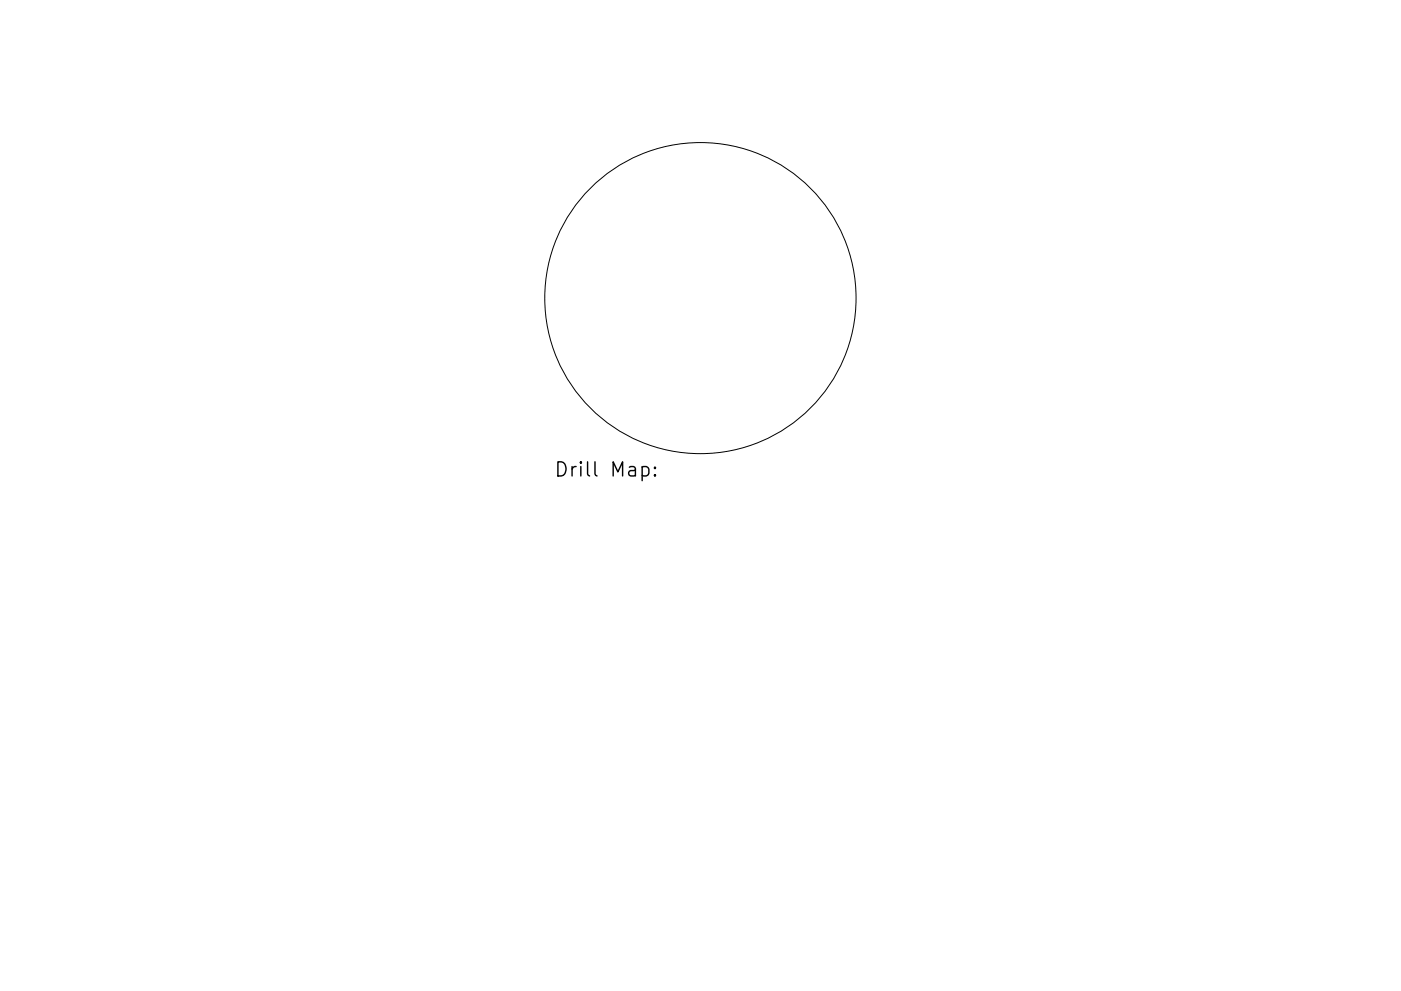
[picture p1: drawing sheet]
<svg xmlns="http://www.w3.org/2000/svg" width="297mm" height="210mm" viewBox="0 0 297 210" stroke-linecap="round" stroke-linejoin="round" font-family="sans-serif">
<defs><g id="words">
<text font-size="4.2" x="117.4" y="101.1">Drill Map:</text>
</g></defs>
<circle cx="148.5" cy="63.2" r="33" fill="none" stroke="#000" stroke-width=".21"/>
<path d="M136.1 99.1l.9-.1 .6 .6v.8l-.3 .4-.3 .2-.9-.2M138.9 99.1l.1 .2-.1 .1-.2-.1 .2-.2v.3M138.9 100.7l.1 .1-.1 .2-.2-.2 .2-.1v.3" fill="none" stroke="#000" stroke-width=".3"/>
<use href="#words"/>
</svg>
